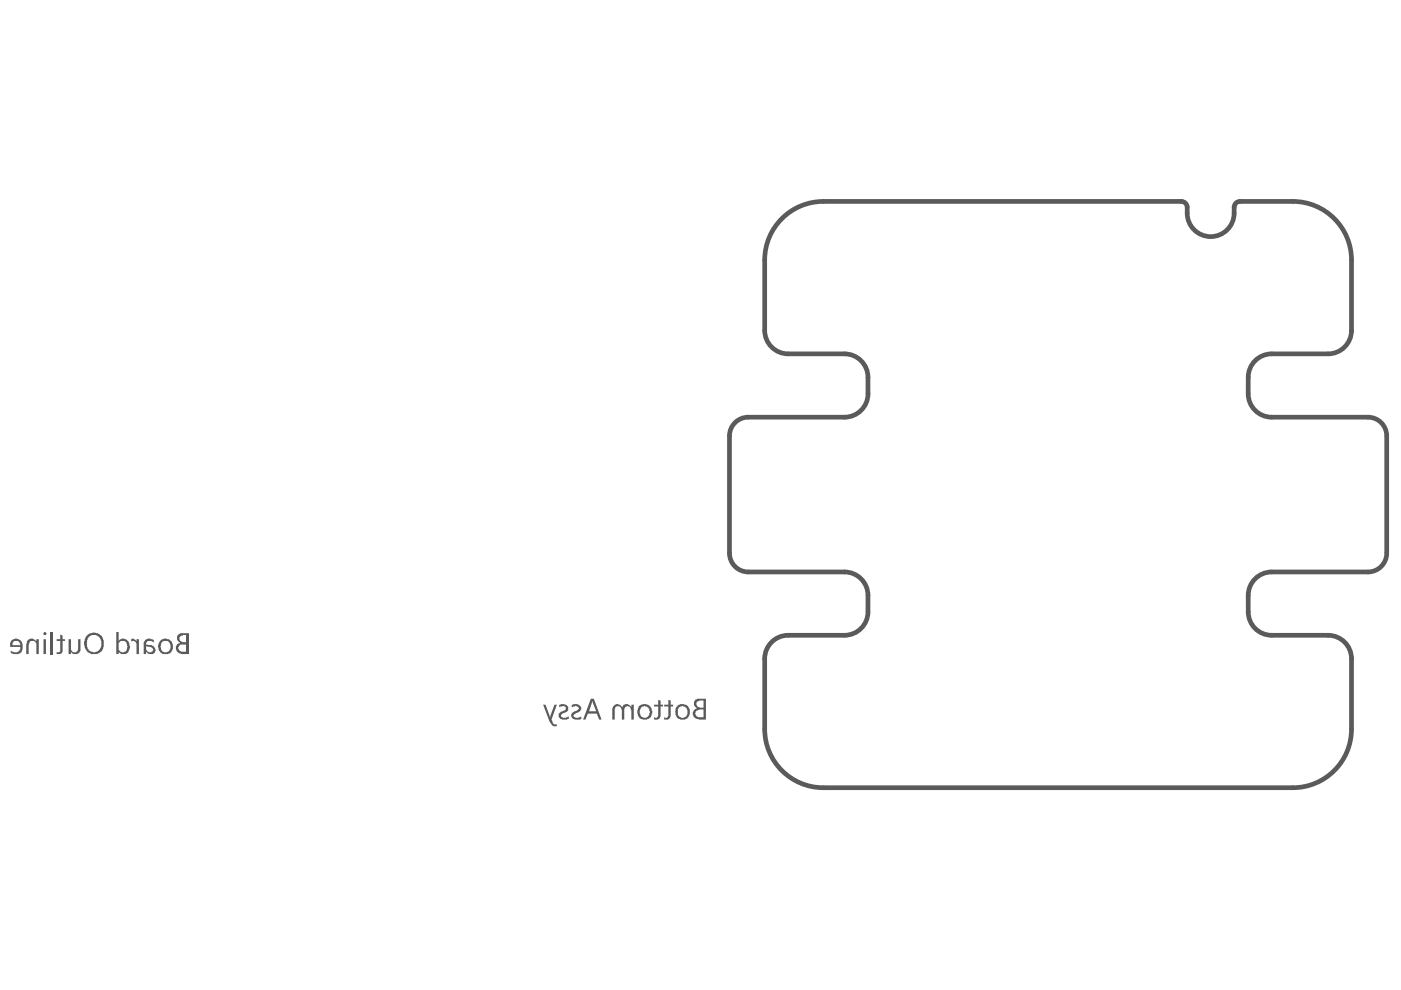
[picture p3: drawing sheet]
<svg xmlns="http://www.w3.org/2000/svg" width="297mm" height="210mm" viewBox="0 0 297 210" stroke-linecap="round" stroke-linejoin="round" font-family="sans-serif">
<g fill="none" stroke="#5a5a5a" stroke-width=".99">
<path d="M162.1 55.1v15M174.6 42.7h75.9M251.7 44v1.2M261.7 44v1.2M262.9 42.7h11.2M286.5 55.1v15.1M167.1 75h12M269.6 75h12M154.7 92.4v24.9M158.6 88.5h20.5M184 80v3.5M264.6 80v3.5"/>
<path d="M269.6 88.5h20.4M294 92.6v24.5M158.6 121.3h20.5M162.1 139.7v14.9M167.1 134.7h12M184 126.2v3.5M264.6 126.2v3.5M269.6 121.3h20.4M269.6 134.7h12M286.5 139.5v15.1M174.6 167h99.5"/>
</g>
<g fill="#5a5a5a">
<path d="M27.8 135.5l.1-.1 .7 .1 .3 .4v.3v-.7h.6v3.2h-.6v-2.3h-.1a.6 .6 0 0 0-.4-.5 .6 .6 0 0 0-.6 .1z"/>
<path d="M14.5 135.5h.5v1.8a.82 .82 0 0 0 .5 .9 .82 .82 0 0 0 .9-.2l.2-.2v-2.3h.5v1.9a1.13 1.13 0 0 1-.6 1.2 1.13 1.13 0 0 1-1.3-.2l-.2-.2v.5h-.5z"/>
<path d="M12.8 134.5l.5 .3v.7h.5v.4h-.5v2a.95 .95 0 0 1-1.3 .8v-.5a.47 .47 0 0 0 .6 0 .47 .47 0 0 0 .2-.5v-1.8h-.8v-.4h.8z"/>
<path d="M10.7 134h.6v4.7h-.6z"/>
<path d="M5.8 135.8a1.17 1.17 0 0 1 1.9 .2v-.5h.5v3.2h-.5v-1.8a.96 .96 0 0 0-1.3-1l-.2 .4v.4h-.1v2h-.5v-2.2z"/>
<path d="M38 135.1l.4-.3 1-.2v1.6h-.5a.88 .88 0 0 1-.9-.8zM38 136.8l1.4-.1v1.5h-.6a.85 .85 0 0 1-.8-.5 .85 .85 0 0 1 0-.9zM37.7 134.6a1.04 1.04 0 0 0 .6 1.7 1.13 1.13 0 0 0-1 1.4l.2 .3a.68 .68 0 0 0 .8 .6l.1 .1h1.7v-4.4h-1.9z"/>
<path d="M34.4 136a1.27 1.27 0 0 1 1.6 .4v.1a1.26 1.26 0 0 1-.4 1.7 1.08 1.08 0 0 1-1.2-.2 1.08 1.08 0 0 1-.3-1.2v-.4zM33.9 135.9l-.3 .6a1.58 1.58 0 0 0 1.4 2.2h.1a1.33 1.33 0 0 0 1.4-1h.2a1.79 1.79 0 0 0-1.6-2.3l-.7 .1z"/>
<path d="M31 137l.7 .2a.61 .61 0 0 1 .7 .4 .61 .61 0 0 1-.3 .7h-.6v-.1a1.07 1.07 0 0 1-.5-1.2zM30.6 135.9v.3h-.1v2.5h.5v-.5a1.24 1.24 0 0 0 1.9 .1 1.05 1.05 0 0 0-1-1.5l-.9-.1a.85 .85 0 0 1 .6-.8 .85 .85 0 0 1 .9 .3l.1 .1v-.5a1.38 1.38 0 0 0-2 .1z"/>
<path d="M24.6 134v4.7h.6v-.5v.1a1.32 1.32 0 0 0 1.3 .3 1.32 1.32 0 0 0 .9-1.1l.2-.1v-.5h-.2a1.3 1.3 0 0 0-1.2-1.5h-.4v.1l-.5 .1-.1 .3v-1.9zM25.2 136.3a1.08 1.08 0 0 1 1.6 0l.1 .6a.97 .97 0 0 1-.4 1.2 .97 .97 0 0 1-1.2-.2l-.1-.1z"/>
<path d="M18.7 135.1a1.67 1.67 0 0 1 2-.2 1.67 1.67 0 0 1 .8 1.9 1.69 1.69 0 0 1-2.3 1.4l-.2-.3a2.31 2.31 0 0 1-.4-2.4zM18.3 134.8a2.77 2.77 0 0 0 .3 3.5 2.12 2.12 0 0 0 3.3-.9 2.31 2.31 0 0 0-1-3l-.5-.1a2.1 2.1 0 0 0-2.1 .5z"/>
<path d="M9.2 134.1a.37 .37 0 0 0 .3 .6 .37 .37 0 0 0 .4-.4 .37 .37 0 0 0-.5-.3zM9.2 135.5v3.2h.5v-3.2z"/>
<path d="M2.8 136l.4-.1a.89 .89 0 0 1 1.1 .9h-1.6zM2.4 135.8l-.3 .5v.9h2.2a1.12 1.12 0 0 1-.6 1.1 1.12 1.12 0 0 1-1.3-.3l-.1-.1v.5a2.67 2.67 0 0 0 2 .2 2.31 2.31 0 0 0 .1-2.8h-.1a1.22 1.22 0 0 0-1.8 0z"/>
</g>
<g fill="none" stroke="#5a5a5a" stroke-width=".99">
<path d="M174.6 42.7a12.4 12.4 0 0 0-12.5 12.4M250.5 42.7a1.24 1.24 0 0 1 1.2 1.3M251.7 45.2a5 5 0 0 0 5 5 5 5 0 0 0 5-5M262.9 42.7a1.24 1.24 0 0 0-1.2 1.3M274.1 42.7a12.4 12.4 0 0 1 12.4 12.4M162.1 70.1a5 5 0 0 0 5 4.9M179.1 75a5 5 0 0 1 4.9 5M269.6 75a5 5 0 0 0-5 5M286.5 70.1a5 5 0 0 1-4.9 4.9M158.6 88.5a4 4 0 0 0-3.9 3.9M184 83.5a5 5 0 0 1-4.9 5M264.6 83.5a5 5 0 0 0 5 5"/>
<path d="M290 88.5a4 4 0 0 1 4 3.9M154.7 117.3a4 4 0 0 0 3.9 4M294 117.3a4 4 0 0 1-4 4M167.1 134.7a5 5 0 0 0-5 5M179.1 121.3a5 5 0 0 1 4.9 4.9M184 129.7a5 5 0 0 1-4.9 5M264.6 129.7a5 5 0 0 0 5 5M269.6 121.3a5 5 0 0 0-5 4.9M281.6 134.7a5 5 0 0 1 4.9 5M162.1 154.6a12.4 12.4 0 0 0 12.5 12.4M286.5 154.6a12.4 12.4 0 0 1-12.4 12.4"/>
</g>
<g fill="#5a5a5a">
<path d="M141.7 148.4l.5 .1v.9h.5v.4h-.5v2.1h-.1a.65 .65 0 0 1-.8 .7h-.5v-.5h.1a.45 .45 0 0 0 .5 .1 .45 .45 0 0 0 .3-.4v-2h-.9v-.4h.9z"/>
<path d="M139.6 148.4l.5 .1v.9h.5v.4h-.5v2.1h-.2a.65 .65 0 0 1-.7 .7h-.5v-.5h.1a.45 .45 0 0 0 .5 .1 .45 .45 0 0 0 .3-.4v-2h-.9v-.4h.9z"/>
<path d="M129.9 149.8l.2-.1a1.05 1.05 0 0 1 1.7 .2l.2-.1a1.07 1.07 0 0 1 1.9 .1v-.5h.5v3.2h-.5v-2l-.2-.2a.68 .68 0 0 0-.4-.7 .68 .68 0 0 0-.8 .3l-.2 .3v2.3h-.5v-2.2h-.1a.67 .67 0 0 0-.4-.6 .67 .67 0 0 0-.7 .1l-.3 .4v2.3h-.5v-2.4z"/>
<path d="M121.2 149.4a1.61 1.61 0 0 1 1.9 .4 .82 .82 0 0 1 0 .9 .82 .82 0 0 1-.7 .4l-.3 .2a.48 .48 0 0 0-.5 .6l.4 .3h.6l.6-.3v.5h-.1a1.5 1.5 0 0 1-1.9-.3 .89 .89 0 0 1 .8-1.3l.7-.5a.45 .45 0 0 0-.5-.5v-.1h-.2l-.8 .2z"/>
<path d="M118.6 149.4l.3-.1a2.06 2.06 0 0 1 1.6 .5v.2a.58 .58 0 0 1-.4 .9l-.4 .3a.66 .66 0 0 0-.8 .7l.4 .3h.7l.6-.3v.5a1.68 1.68 0 0 1-2.2-.5 .9 .9 0 0 1 .8-1.1l.3-.1a.5 .5 0 0 0 .5-.3 .5 .5 0 0 0-.2-.6l-.5-.1-.7 .2z"/>
<path d="M115.2 149.4h.5l.8 2.7h.2l.9-2.7h.5l-1.2 3.2 .3 .5a.72 .72 0 0 0 .9 .5v.4h-.3a.8 .8 0 0 1-1-.5z"/>
<path d="M147.8 148.8l.5-.1v-.2h.9v1.5h-.7a.88 .88 0 0 1-.9-1zM147.5 150.8l.4-.2h.4v-.2h.9v1.7h-.8a.84 .84 0 0 1-.9-.4 .84 .84 0 0 1 0-.9zM147.3 148.5a1.04 1.04 0 0 0 .6 1.7 1.14 1.14 0 0 0-1 1.2 1.14 1.14 0 0 0 1.1 1l.1 .2h1.6v-4.4h-1.9z"/>
<path d="M143.9 150l.1-.1a1.23 1.23 0 0 1 1.5 .3 1.23 1.23 0 0 1 0 1.6 1.04 1.04 0 0 1-1.3 .2 1.04 1.04 0 0 1-.5-1.2zM143.3 149.9v.3h-.1a2 2 0 0 0 .8 2.2 1.56 1.56 0 0 0 2.3-1.5 1.52 1.52 0 0 0-1.4-1.6l-1 .1z"/>
<path d="M135.9 150l.2-.2a1.16 1.16 0 0 1 1.6 .6 1.88 1.88 0 0 1-.4 1.7l-.7 .1a1.33 1.33 0 0 1-1-1.4zM135.4 149.8a2.42 2.42 0 0 0 .1 2.4 1.85 1.85 0 0 0 2.5-.3l.2-.6h.1v-.6h-.1a1.32 1.32 0 0 0-1.6-1.4l-.7 .1z"/>
<path d="M125.5 148.8l.1-.1 .8 2.1h-1.5zM125.3 148.2l-1.7 4.4h.5l.5-1.3h1.9l.5 1.3h.5l-1.6-4.4z"/>
</g>
</svg>
